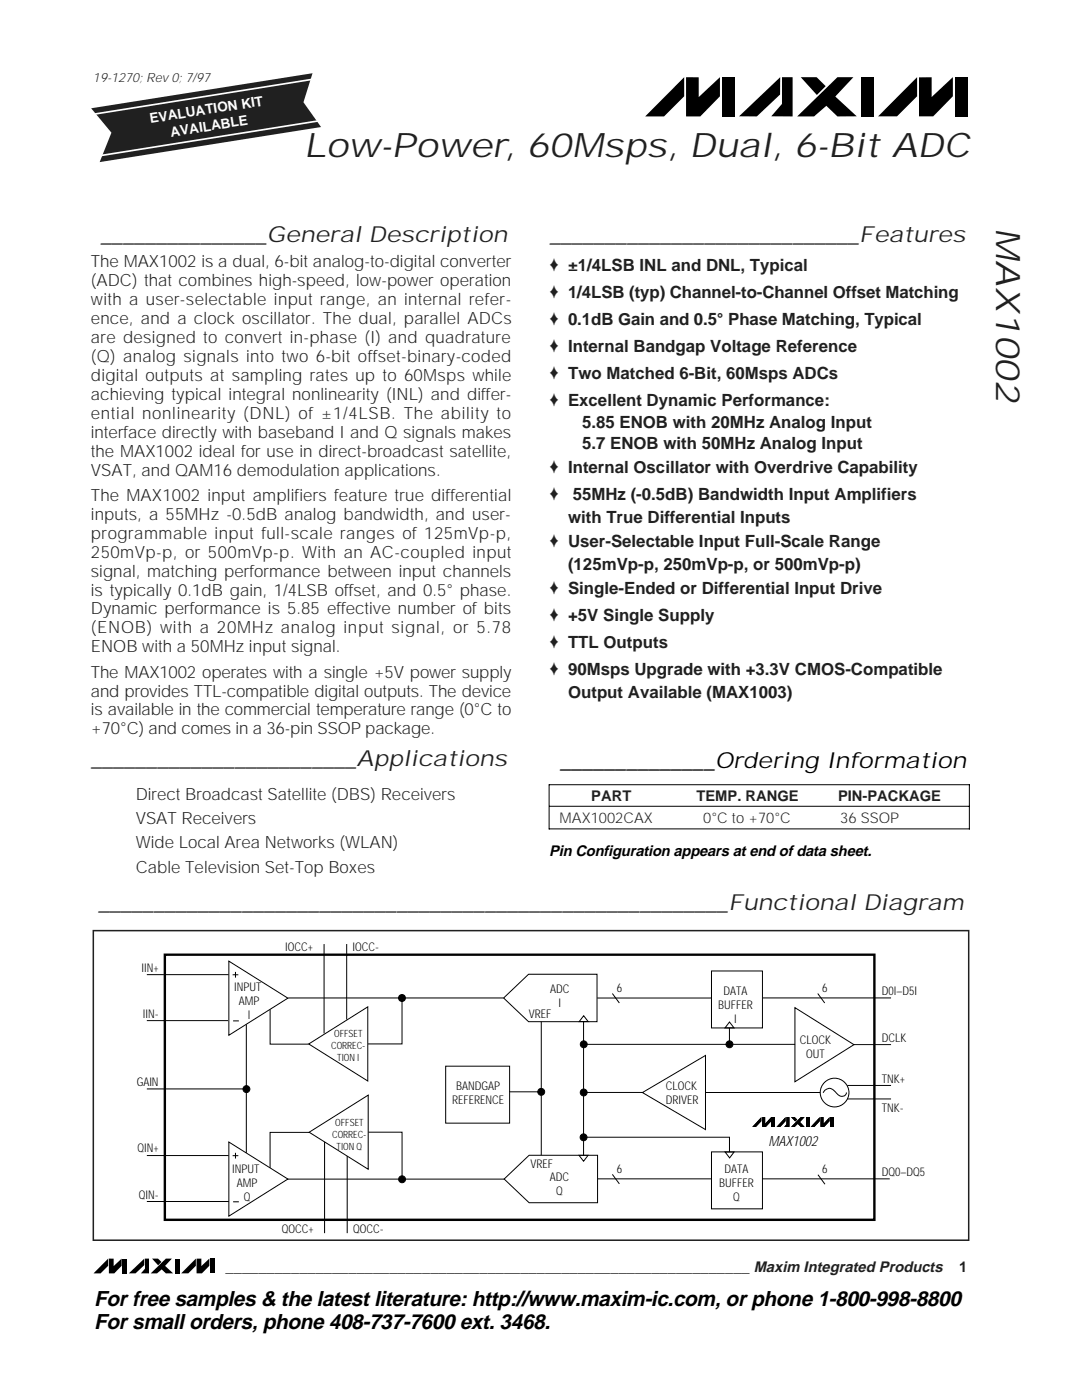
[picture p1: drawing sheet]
<svg xmlns="http://www.w3.org/2000/svg" width="216mm" height="279mm" viewBox="0 0 216 279" stroke-linecap="round" stroke-linejoin="round" font-family="sans-serif">
<defs><g id="words">
<g font-size="6.8" fill="#231f20">
<text x="60.6" y="31.3">Low-Power, 60Msps, Dual, 6-Bit ADC</text>
<text x="198.8" y="45.6" transform="rotate(90 198.8 45.6)">MAX1002</text>
</g>
<g font-size="4.5" fill="#231f20">
<text x="20.2" y="48.3">_______________General Description</text>
<text x="109.8" y="48.3">____________________________Features</text>
<text x="18.2" y="152.9">________________________Applications</text>
<text x="19.7" y="181.6">_________________________________________________________Functional Diagram</text>
</g>
<text font-size="4.5" x="111.8" y="153.2">______________Ordering Information</text>
<g font-size="4.2">
<text x="18.8" y="260.6">For free samples &amp; the latest literature: http://www.maxim-ic.com, or phone 1-800-998-8800</text>
<text x="18.8" y="265.2">For small orders, phone 408-737-7600 ext. 3468.</text>
</g>
<g font-size="3.4" fill="#231f20">
<text x="18.1" y="53.4">The MAX1002 is a dual, 6-bit analog-to-digital converter</text>
<text x="18.1" y="57.1">(ADC) that combines high-speed, low-power operation</text>
<text x="109.6" y="54.1">♦ ±1/4LSB INL and DNL, Typical</text>
<text x="109.6" y="59.5">♦ 1/4LSB (typ) Channel-to-Channel Offset Matching</text>
<text x="18.1" y="60.9">with a user-selectable input range, an internal refer-</text>
<text x="18.1" y="64.7">ence, and a clock oscillator. The dual, parallel ADCs</text>
<text x="109.6" y="64.9">♦ 0.1dB Gain and 0.5° Phase Matching, Typical</text>
<text x="18.1" y="68.5">are designed to convert in-phase (I) and quadrature</text>
<text x="109.6" y="70.2">♦ Internal Bandgap Voltage Reference</text>
<text x="18.1" y="72.3">(Q) analog signals into two 6-bit offset-binary-coded</text>
<text x="18.1" y="76">digital outputs at sampling rates up to 60Msps while</text>
<text x="109.6" y="75.6">♦ Two Matched 6-Bit, 60Msps ADCs</text>
<text x="18.1" y="79.8">achieving typical integral nonlinearity (INL) and differ-</text>
<text x="18.1" y="83.6">ential nonlinearity (DNL) of ±1/4LSB. The ability to</text>
<text x="109.6" y="81">♦ Excellent Dynamic Performance:</text>
<text x="18.1" y="87.4">interface directly with baseband I and Q signals makes</text>
<text x="116.1" y="85.5">5.85 ENOB with 20MHz Analog Input</text>
<text x="116.1" y="89.5">5.7 ENOB with 50MHz Analog Input</text>
<text x="18.1" y="91.1">the MAX1002 ideal for use in direct-broadcast satellite,</text>
<text x="18.1" y="94.9">VSAT, and QAM16 demodulation applications.</text>
<text x="109.6" y="94.4">♦ Internal Oscillator with Overdrive Capability</text>
<text x="18.1" y="100">The MAX1002 input amplifiers feature true differential</text>
<text x="109.6" y="99.8">♦</text>
<text x="114.3" y="99.8">55MHz (-0.5dB) Bandwidth Input Amplifiers</text>
<text x="18.1" y="103.7">inputs, a 55MHz -0.5dB analog bandwidth, and user-</text>
<text x="18.1" y="107.5">programmable input full-scale ranges of 125mVp-p,</text>
<text x="113.3" y="104.3">with True Differential Inputs</text>
<text x="18.1" y="111.3">250mVp-p, or 500mVp-p. With an AC-coupled input</text>
<text x="109.6" y="109.2">♦ User-Selectable Input Full-Scale Range</text>
<text x="113.3" y="113.7">(125mVp-p, 250mVp-p, or 500mVp-p)</text>
<text x="18.1" y="115.1">signal, matching performance between input channels</text>
<text x="18.1" y="118.9">is typically 0.1dB gain, 1/4LSB offset, and 0.5° phase.</text>
<text x="109.6" y="118.6">♦ Single-Ended or Differential Input Drive</text>
<text x="18.1" y="122.6">Dynamic performance is 5.85 effective number of bits</text>
<text x="109.6" y="123.9">♦ +5V Single Supply</text>
<text x="18.1" y="126.4">(ENOB) with a 20MHz analog input signal, or 5.78</text>
<text x="18.1" y="130.2">ENOB with a 50MHz input signal.</text>
<text x="109.6" y="129.3">♦ TTL Outputs</text>
<text x="18.1" y="135.2">The MAX1002 operates with a single +5V power supply</text>
<text x="109.6" y="134.7">♦ 90Msps Upgrade with +3.3V CMOS-Compatible</text>
<text x="18.1" y="139">and provides TTL-compatible digital outputs. The device</text>
<text x="18.1" y="142.8">is available in the commercial temperature range (0°C to</text>
<text x="113.3" y="139.2">Output Available (MAX1003)</text>
<text x="18.1" y="146.6">+70°C) and comes in a 36-pin SSOP package.</text>
<text x="27.1" y="159.6">Direct Broadcast Satellite (DBS) Receivers</text>
<text x="27.1" y="164.4">VSAT Receivers</text>
<text x="27.1" y="169.3">Wide Local Area Networks (WLAN)</text>
<text x="27.1" y="174.2">Cable Television Set-Top Boxes</text>
</g>
<text font-size="3" x="109.6" y="170.7">Pin Configuration appears at end of data sheet.</text>
<g font-size="2.9" fill="#231f20">
<text x="118" y="159.8">PART</text>
<text x="139" y="159.8">TEMP. RANGE</text>
<text x="167.2" y="159.8">PIN-PACKAGE</text>
<text x="111.7" y="164.3">MAX1002CAX</text>
<text x="140.3" y="164.3">0°C to +70°C</text>
<text x="167.7" y="164.3">36 SSOP</text>
<text x="45" y="253.9">________________________________________________________________ Maxim Integrated Products</text>
<text x="191.4" y="253.9">1</text>
</g>
<text font-size="2.9" x="153.3" y="228.7">MAX1002</text>
<g font-size="2.7" fill="#fff">
<text x="30" y="24.6" transform="rotate(-9 30 24.6)">EVALUATION KIT</text>
<text x="34.2" y="27.3" transform="rotate(-9 34.2 27.3)">AVAILABLE</text>
</g>
<text font-size="2.6" fill="#231f20" x="18.6" y="16.3">19-1270; Rev 0; 7/97</text>
<g font-size="2.4">
<text x="56.9" y="189.8">IOCC+</text>
<text x="70.3" y="189.8">IOCC-</text>
<text x="28.2" y="194">IIN+</text>
<text x="46.8" y="197.9">INPUT</text>
<text x="123.1" y="198">6</text>
<text x="164" y="198">6</text>
<text x="28.5" y="203.1">IIN-</text>
<text x="47.7" y="200.7">AMP</text>
<text x="49.5" y="203.5">I</text>
<text x="105.5" y="203.3">VREF</text>
<text x="109.8" y="198.1">ADC</text>
<text x="111.4" y="200.9">I</text>
<text x="143.3" y="201.4">BUFFER</text>
<text x="144.4" y="198.6">DATA</text>
<text x="176" y="198.5">D0I–D5I</text>
<text x="146.5" y="204.2">I</text>
<text x="159.6" y="208.3">CLOCK</text>
<text x="176" y="207.9">DCLK</text>
<text x="160.8" y="211.1">OUT</text>
<text x="27.3" y="216.8">GAIN</text>
<text x="90.2" y="220.4">REFERENCE</text>
<text x="91" y="217.6">BANDGAP</text>
<text x="132.9" y="217.5">CLOCK</text>
<text x="132.9" y="220.3">DRIVER</text>
<text x="176" y="216.1">TNK+</text>
<text x="176" y="222">TNK-</text>
<text x="27.4" y="230">QIN+</text>
<text x="105.8" y="233.1">VREF</text>
<text x="27.7" y="239.2">QIN-</text>
<text x="46.4" y="234.2">INPUT</text>
<text x="47.3" y="237">AMP</text>
<text x="48.7" y="239.8">Q</text>
<text x="109.7" y="235.7">ADC</text>
<text x="111" y="238.5">Q</text>
<text x="123.1" y="234.1">6</text>
<text x="143.5" y="236.9">BUFFER</text>
<text x="144.6" y="234.1">DATA</text>
<text x="146.3" y="239.7">Q</text>
<text x="164.1" y="234.1">6</text>
<text x="176" y="234.6">DQ0–DQ5</text>
<text x="56.3" y="246.1">QOCC+</text>
<text x="70.5" y="246.1">QOCC-</text>
</g>
<g font-size="2">
<text x="66.1" y="209.3">CORREC-</text>
<text x="66.7" y="206.9">OFFSET</text>
<text x="67.3" y="211.7">TION I</text>
<text x="66.3" y="227.1">CORREC-</text>
<text x="66.9" y="224.7">OFFSET</text>
<text x="67.2" y="229.5">TION Q</text>
</g>
</g></defs>
<path d="M136.5 15.4v3.8l-4 4h-3.8zM136.9 15.4h2.5v4l4.3-4v3.8l-4 4h-2.8zM159.8 15.4h3.1l1.9 1.8-1.8 1.8zM159.1 23.2l8-7.8h3.2l-3.6 3.9 4.3 3.9h-3.9l-2.2-2.1-2.5 2.1zM183 15.4v3.8l-4 4h-3.8zM183.4 15.4h2.5v4l4.2-4v3.8l-3.9 4h-2.8zM144 15.4h2.6v7.8h-2.6zM147.5 23.2l8.2-7.8v3.5l-4.7 4.3zM156 15.4h2.2v7.8h-4.3l2.1-2.5zM171.8 15.4h2.6v7.8h-2.6zM190.5 15.4h2.6v7.8h-2.6z" fill="#000"/>
<path d="M18.5 249.2h25.7v5.1h-25.7z" fill-rule="evenodd" fill="#fff"/>
<path d="M21.6 251.2v1.4l-1.5 1.5h-1.4zM21.7 251.2h1v1.5l1.6-1.5v1.4l-1.5 1.5h-1.1zM24.4 251.2h1v2.9h-1zM25.7 254.1l3.1-2.9v1.3l-1.8 1.6zM28.9 251.2h.8v2.9h-1.6l.8-.9zM30.3 251.2h1.2l.7 .7-.6 .6zM30.1 254.1l3-2.9h1.2l-1.4 1.4 1.6 1.5h-1.4l-.8-.8-1 .8zM34.9 251.2h.9v2.9h-.9zM39.1 251.2v1.4l-1.5 1.5h-1.4zM39.2 251.2h1v1.5l1.6-1.5v1.4l-1.5 1.5h-1.1zM41.9 251.2h1v2.9h-1z" fill="#000"/>
<path d="M100.5 199.2l5-4.8h13.6v9.5h-13.6z" fill="#fff" stroke="#000" stroke-width=".2"/>
<g fill="none" stroke="#000" stroke-width=".2">
<path d="M116.4 218h11.8M140.8 218h22.8M168.9 218a.95 .95 0 0 1-.7 .8 .95 .95 0 0 1-1-.3l-.3-.4a1.46 1.46 0 0 0-2.3-.5l-.4 .5"/>
<circle cx="166.5" cy="218" r="2.86"/>
</g>
<path d="M151.9 222.9v.9l-1 1.1h-.8zM152.1 222.9h.6v1.3l1.2-1.3v.9l-1.1 1.1h-.7zM154 222.9h.6v2h-.6zM156.8 222.9v.9l-1.1 1.1h-.7zM156.9 222.9h.6v2h-1l.4-.5zM159.8 222.9h.7l-.9 1 .9 1h-.7l-.6-.6-.6 .6h-.8zM157.8 222.9h.8l.5 .5-.4 .4zM160.8 222.9h.6v2h-.6zM163.6 222.9v.9l-1.1 1.1h-.7zM163.7 222.9h.6v1.3l1.2-1.3v.9l-1 1.1h-.8zM165.7 222.9h.6v2h-.6z" fill="#000"/>
<path d="M128.2 218l12.6-7.4v14.8z" fill="#fff" stroke="#000" stroke-width=".2"/>
<path d="M80.2 199.2v9.1h-6.8M53.9 201.5v6.9h7.7" fill="none" stroke="#000" stroke-width=".2"/>
<path d="M61.6 208.3l11.8-7.4v14.8z" fill="#fff" stroke="#000" stroke-width=".2"/>
<path d="M61.7 226h-7.8v7.1M73.5 226h6.7v9.4" fill="none" stroke="#000" stroke-width=".2"/>
<path d="M61.7 226l11.8-7.4v14.8z" fill="#fff" stroke="#000" stroke-width=".2"/>
<path d="M29.3 203.7h16.2" fill="none" stroke="#000" stroke-width=".2"/>
<path d="M45.7 191.8l11.7 7.4-11.7 7.4z" fill="#fff" stroke="#000" stroke-width=".2"/>
<path d="M46.4 194.5h1.2M47 194v1.1M46.5 203.7h1.2M170.4 208.5h7.4" fill="none" stroke="#000" stroke-width=".2"/>
<path d="M158.6 201.1l11.8 7.4-11.8 7.4z" fill="#fff" stroke="#000" stroke-width=".2"/>
<path d="M32.9 190.5h141.6v52.9h-141.6z" fill="none" stroke="#000" stroke-width=".48"/>
<path d="M169.1 216.6h8.7M169.1 219.3h8.7M142 229.9h10.1v11.3h-10.1z" fill="none" stroke="#000" stroke-width=".2"/>
<path d="M100.6 235.3l5-4.7h13.6v9.4h-13.6z" fill="#fff" stroke="#000" stroke-width=".2"/>
<path d="M29.3 194.5h16.3M57.5 199.2h43M142 193.8h10.1v11.3h-10.1zM88.9 212.8h12.8v11.3h-12.8zM29.3 239.8h16.5" fill="none" stroke="#000" stroke-width=".2"/>
<path d="M45.7 227.9l11.7 7.4-11.7 7.4z" fill="#fff" stroke="#000" stroke-width=".2"/>
<g fill="none" stroke="#000" stroke-width=".2">
<path d="M64.7 188.4v17.9M69.2 188.4v15.1M119.2 199.2h22.8M122.2 198.3l1.4 1.9M152.2 199.2h25.6M163.2 198.3l1.4 1.9M29.3 217.3h19.9M49.2 204.4v25.7M101.7 217.9h6.3M108 203.9v26.6M116.4 203.9v26.7M116.4 208.4h42.3"/>
<path d="M116.5 202.7l.9 1.2h-1.8zM145.5 205.2v3.2M145.6 204l.9 1.1h-1.8zM29.3 230.6h16.3M46.4 230.6h1.2M46.5 239.8h1.2M47 230.1v1.1M57.4 235.3h43.2M64.8 227.9v18.2M69.3 230.7v15.4M115.5 230.6h1.8l-.9 1.2zM116.4 227h29.2v2.9"/>
<path d="M119.2 235.3h22.8M122.2 234.4l1.4 1.9M144.7 229.9h1.8l-.9 1.2zM152.1 235.3h25.4M163.2 234.4l1.4 1.9"/>
</g>
<g fill="#000" stroke="#000" stroke-width=".2">
<circle cx="80.2" cy="199.2" r=".69"/>
<circle cx="49.2" cy="217.4" r=".69"/>
<circle cx="108" cy="217.9" r=".69"/>
<circle cx="116.5" cy="218" r=".69"/>
<circle cx="116.5" cy="208.4" r=".69"/>
<circle cx="145.6" cy="208.4" r=".69"/>
<circle cx="80.2" cy="235.4" r=".69"/>
<circle cx="116.4" cy="227" r=".69"/>
</g>
<path d="M18.6 185.7h174.7v61.8h-174.7z" fill="none" stroke="#231f20" stroke-width=".3"/>
<path d="M109.6 156.6h83.8v8.8h-83.8z" fill-rule="evenodd" fill="#fff"/>
<path d="M18.2 21.6l44.2-7-1.8 5.8 3.5 5-44.2 6.9 2.3-5.8z" fill-rule="evenodd" fill="#231f20"/>
<path d="M62.4 15.8l-43.7 7M64 24.1l-44.5 7" fill="none" stroke="#fff" stroke-width=".34"/>
<g fill="#fff">
<path d="M109.8 150h83.8v5.7h-83.8z" fill-rule="evenodd"/>
<path d="M109.6 168.6h83.8v3.6h-83.8z" fill-rule="evenodd"/>
</g>
<path d="M109.5 156.6h84M109.6 156.6v8.9M193.4 156.6v8.9M109.5 165.4h84M109.6 160.9h83.8" fill="none" stroke="#000" stroke-width=".2"/>
<use href="#words"/>
</svg>
